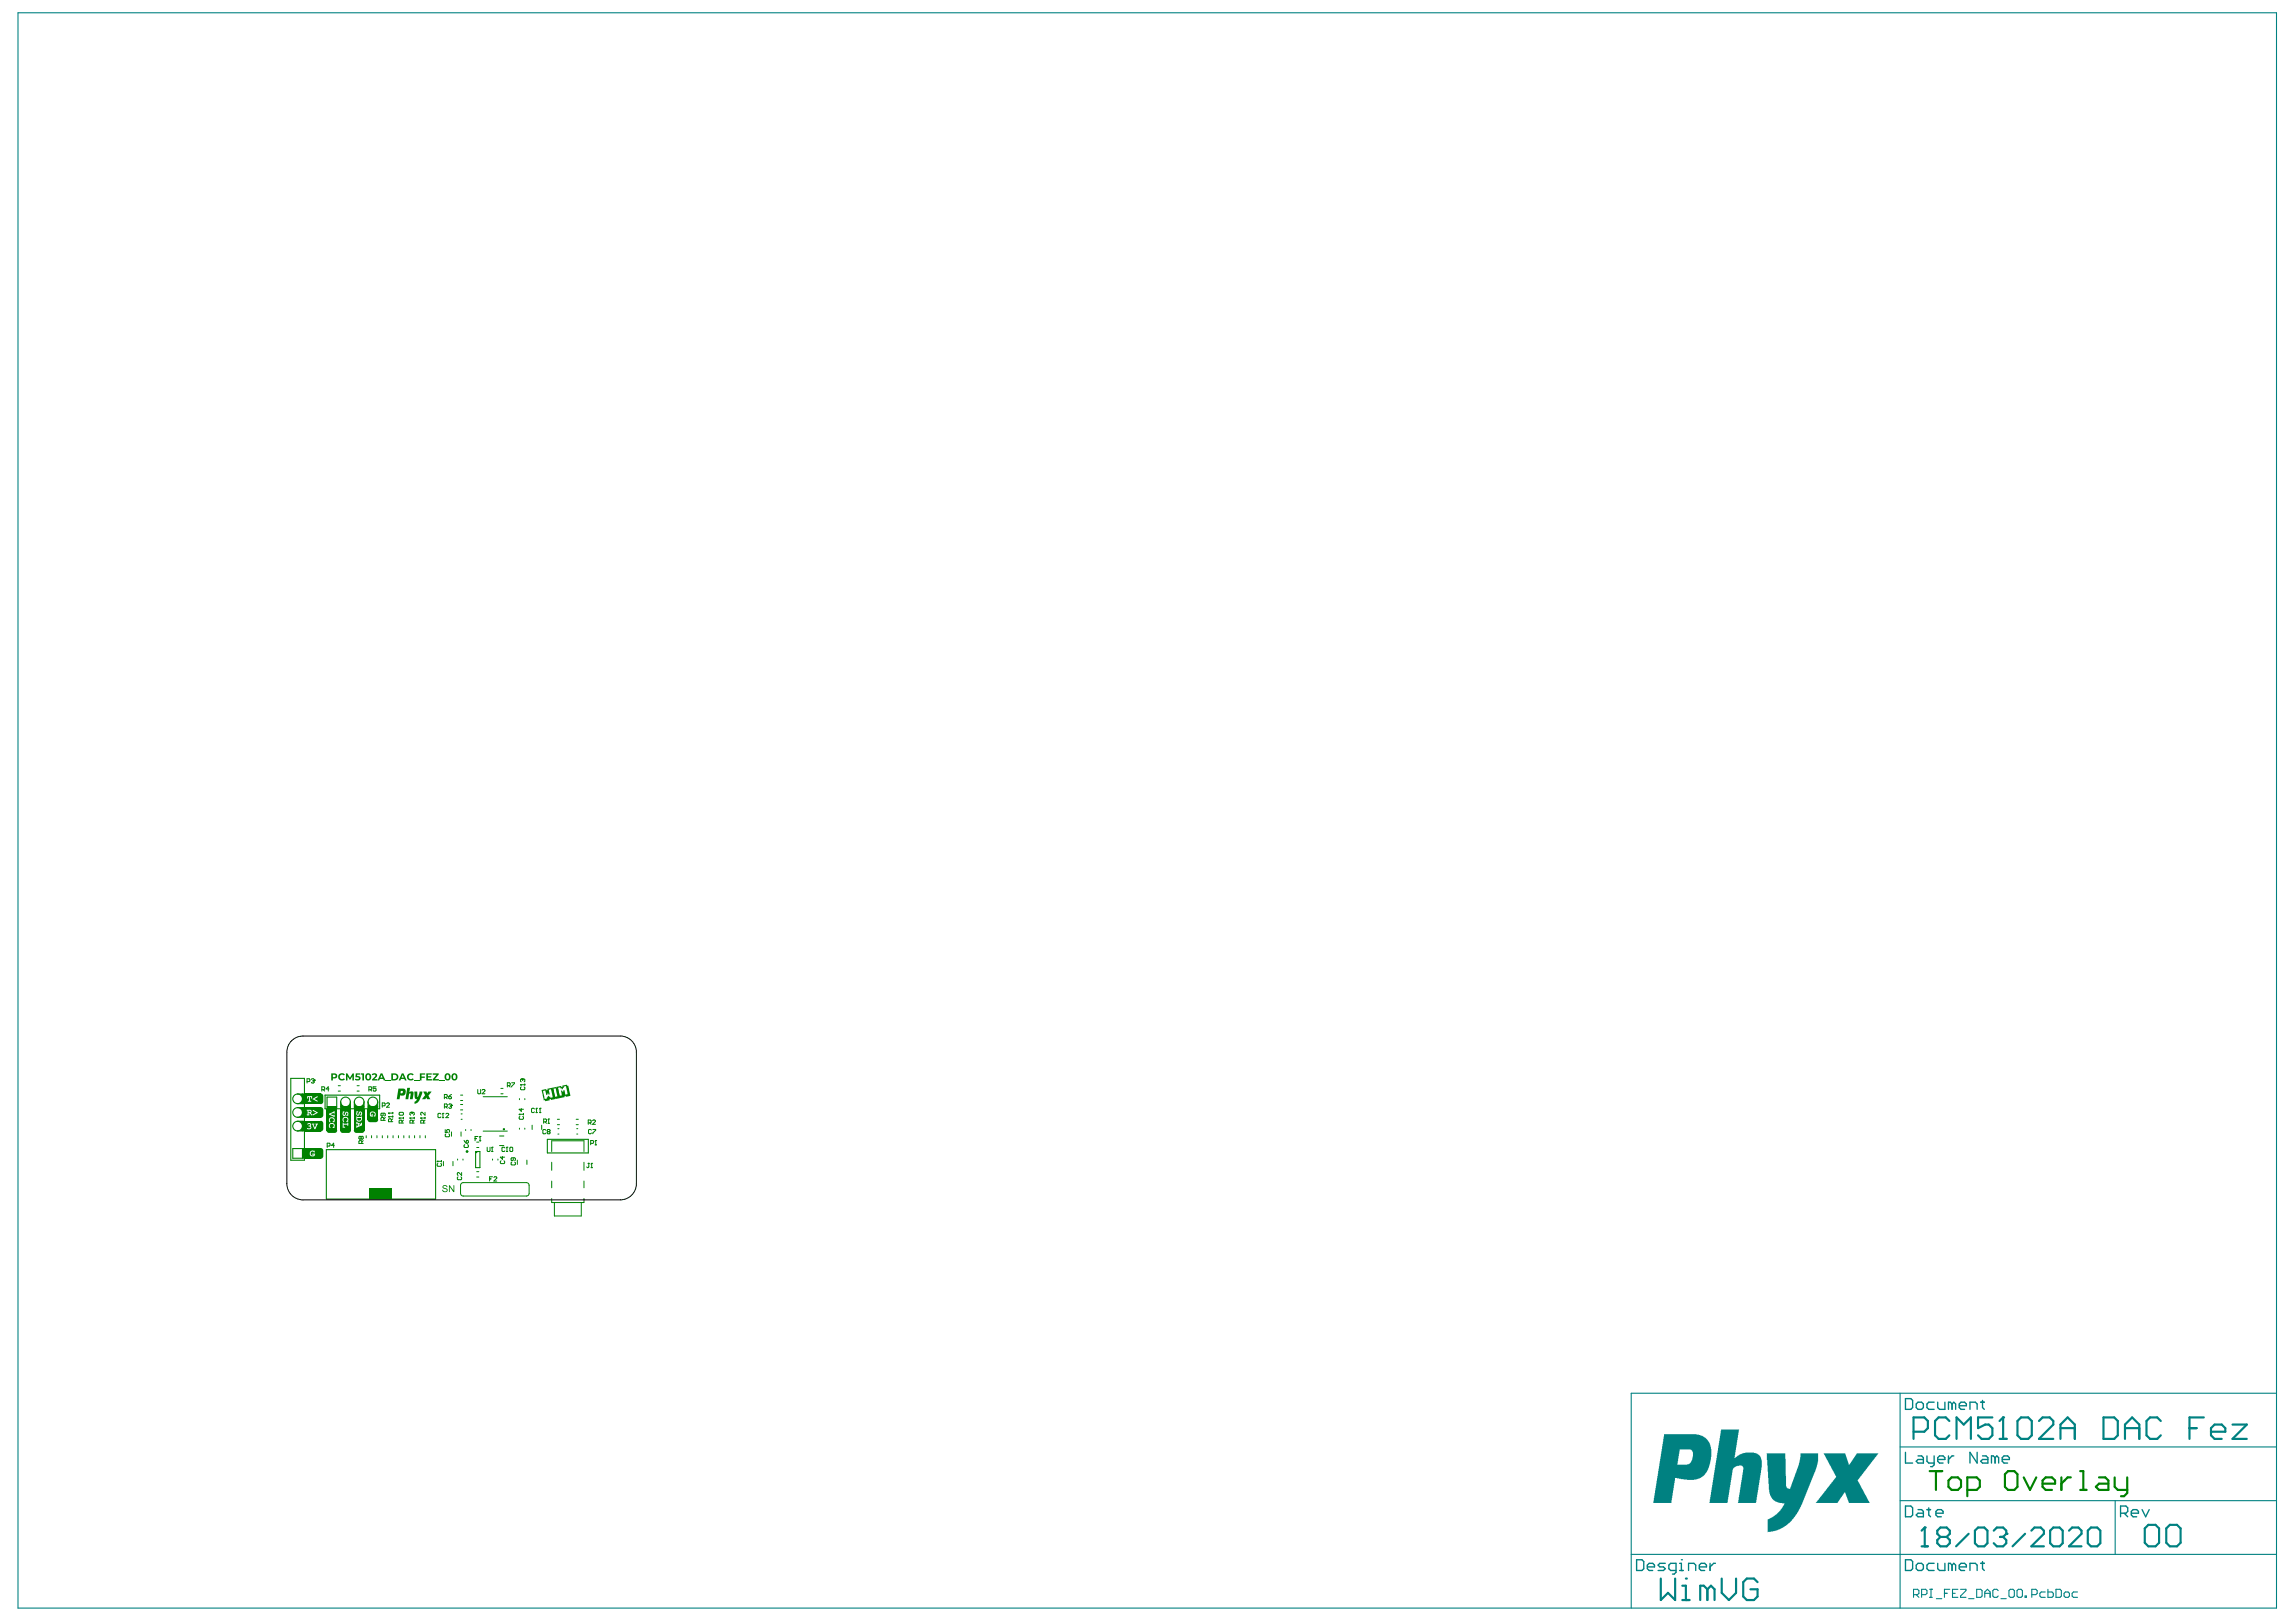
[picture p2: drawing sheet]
<svg xmlns="http://www.w3.org/2000/svg" width="297mm" height="210mm" viewBox="0 0 297 210" stroke-linecap="round" stroke-linejoin="round" font-family="sans-serif">
<g fill="#008181">
<path d="M228.5 188.1h2.5l.1 4.2 .2 .3 .1 .1 .2-.1 1.1-3.1 .2-.9v-.5h2.3v1l-.3 1.3-1.9 4.6-.8 1.3-1 1.1-1 .5-.8 .3-.7 .1v-1.2a.45 .45 0 0 1 .4-.6l.7-.5 .6-.5 .5-1h-.7l-.6-.2-.4-.4-.2-.4-.2-.7z"/>
<path d="M235.9 188.1h2.8l.5 1.4 .2-.1 .8-1.3h2.8l-2.6 3.3a.38 .38 0 0 0 .1 .5l1.4 2.6h-2.7l-.5-1.4h-.1l-.9 1.4h-2.8l2.2-2.8 .2-.3a.34 .34 0 0 0 .1-.5z"/>
<path d="M222.7 185h2.3l-.6 3.7 .7-.5 .7-.2h1.3l.4 .2 .3 .4 .1 .4v.9l-.7 4.6h-2.4l.7-4.1a.58 .58 0 0 0-.1-.7h-.7l-.3 .2a.59 .59 0 0 0-.3 .7l-.6 3.9h-2.4z"/>
<path d="M215.3 185.6h4.2l.8 .3 .6 .5 .4 .7 .1 .4v1.4l-.3 .8-.3 .8-.5 .6-.3 .2-.8 .2h-.9l-1.6-.2-.5 3.2h-2.3zM217.3 187.6l-.3 1.9h1.3l.3-.1 .3-.5 .1-.7a.57 .57 0 0 0-.3-.6z"/>
</g>
<g fill="none" stroke="#008181" stroke-width=".14">
<path d="M2.3 1.7h292.2v206.4h-292.2zM245.8 180.3v27.8M245.8 194.2h48.7M245.8 187.2h48.7M273.6 194.2v7M294.5 180.3h-83.5v27.8M211 201.2h83.5M247.6 206.4h.5l.2-.2v-.4l-.2-.1h-.5v1M247.9 206.4l.4 .3M248.6 206.4h.5l.2-.2v-.4l-.2-.1h-.5v1M249.6 205.7h.4M249.6 206.7h.4"/>
<path d="M249.8 205.7v1M250.5 206.9h.7M251.6 206.2h.3M252.3 205.7h-.7v1M252.6 206.2h.3M253.3 205.7h-.7v1h.7M253.6 205.7h.7v.1l-.7 .7v.2h.7M254.7 206.9h.7M255.7 205.7h.6l.1 .1v.7l-.1 .2h-.6zM256.8 206.2h.7M256.8 206.7v-.7l.3-.3 .4 .3v.7M258.5 205.8l-.2-.1h-.3l-.2 .1v.7l.2 .2h.3l.2-.2"/>
<path d="M258.9 206.9h.7M259.9 205.8l.2-.1h.3l.2 .1v.7l-.2 .2h-.3l-.2-.2zM260.9 205.8l.2-.1h.4l.1 .1v.7l-.1 .2h-.4l-.2-.2zM262 206.5h.2v.2h-.2zM262.9 206.4h.5l.2-.2v-.4l-.2-.1h-.5v1M264.6 206h-.5l-.2 .2v.3l.2 .2h.5M264.9 205.7v1h.6l.1-.2v-.3l-.1-.2h-.6M266 205.7h.5l.2 .1v.7l-.2 .2h-.5zM267 206.2l.2-.2h.4l.1 .2v.3l-.1 .2h-.4l-.2-.2zM268.8 206h-.6l-.1 .2v.3l.1 .2h.6"/>
</g>
<g fill="none" stroke="#008181" stroke-width=".18">
<path d="M246.5 194.9h.7l.2 .2v1l-.2 .2h-.7zM246.5 181h.7l.2 .2v1l-.2 .2h-.7zM246.5 187.9v1.4h.9M247.9 181.7l.2-.2h.5l.2 .2v.5l-.2 .2h-.5l-.2-.2zM248.1 195.4h.5l.2 .2v.7h-.7l-.2-.2 .2-.3h.7M248.1 188.4h.5l.2 .2v.7h-.7l-.2-.2 .2-.2h.7M249.3 195.4h.5M249.3 188.4v.7l.2 .2h.7M249.5 195.1v1l.3 .2M250.2 181.5h-.7l-.2 .2v.5l.2 .2h.7M250.2 188.4v1.2l-.2 .2h-.2M250.5 195.8h.9v-.2l-.2-.2h-.5l-.2 .2v.5l.2 .2h.5"/>
<path d="M250.7 188.9h.9v-.3l-.2-.2h-.5l-.2 .2v.5l.2 .2h.5M250.7 181.5v.7l.2 .2h.7v-.9M252.1 188.4v.9M252.5 181.7l-.2-.2h-.2v.9M252.5 181.7l.3-.2 .2 .2v.7M252.5 181.7v.7M252.8 188.4h-.3l-.4 .5M253.5 181.9h.9v-.2l-.2-.2h-.5l-.2 .2v.5l.2 .2h.5M254.9 182.4v-.9h.7l.2 .2v.7M255.8 187.9v1.4l-.9-1.4v1.4M256.3 181.5h.4M256.5 188.4h.4l.3 .2v.7h-.7l-.2-.2 .2-.2h.7"/>
<path d="M256.5 181.2v1l.2 .2M258.1 188.6l-.2-.2h-.3v.9M258.1 188.6v.7M258.1 188.6l.2-.2 .3 .2v.7M259 188.9h1v-.3l-.3-.2h-.4l-.3 .2v.5l.3 .2h.4M274.3 195.8h.7l.3-.2v-.5l-.3-.2h-.7v1.4M274.8 195.8l.5 .5M275.7 195.8h1v-.2l-.3-.2h-.4l-.3 .2v.5l.3 .2h.4M277.1 195.4l.5 .9 .5-.9M211.7 201.8h.7l.3 .3v.9l-.3 .2h-.7zM213.1 202.8h.9v-.3l-.2-.2h-.4l-.3 .2v.5l.3 .2h.4M215.4 202.3h-.7l-.2 .2 .2 .3h.5l.2 .2-.2 .2h-.7"/>
<path d="M216.8 203.2h-.7l-.2-.2v-.5l.2-.2h.7v1.2l-.2 .2h-.2M217.3 203.2h.5M217.3 202.3h.2v.9M217.5 201.8h.1M218.5 203.2v-.9h.6l.3 .2v.7M219.8 202.8h1v-.3l-.3-.2h-.4l-.3 .2v.5l.3 .2h.4M221.2 202.3v.9M221.9 202.3h-.2l-.5 .5M246.5 201.8h.7l.2 .3v.9l-.2 .2h-.7zM247.9 202.5l.2-.2h.5l.2 .2v.5l-.2 .2h-.5l-.2-.2zM250.2 202.3h-.7l-.2 .2v.5l.2 .2h.7M250.7 202.3v.7l.2 .2h.7v-.9"/>
<path d="M252.5 202.5l-.2-.2h-.2v.9M252.5 202.5v.7M252.5 202.5l.3-.2 .2 .2v.7M253.5 202.8h.9v-.3l-.2-.2h-.5l-.2 .2v.5l.2 .2h.5M254.9 203.2v-.9h.7l.2 .2v.7M256.3 202.3h.4M256.5 202.1v.9l.2 .2"/>
</g>
<g fill="none" stroke="#008181" stroke-width=".28">
<path d="M247.6 185.3h1.3l.5-.5v-.9l-.5-.5h-1.3v2.8M249 197.7h.1M249 197.7v2.4M249 197.7l-.4 .4M251 198.9l-.4 .4v.4l.4 .4h.8l.5-.4v-.4l-.5-.4M251 198.9l-.4-.4v-.4l.4-.4h.8l.5 .4v.4l-.5 .4M251 198.9h.8M252.2 183.9l-.5-.5h-.9l-.5 .5v1.8l.5 .5h.9l.5-.5M253.1 186.2v-2.8l.9 1 1-1v2.8M254.7 198.5l-1.6 1.6M255.5 198.1l.4-.4h.8l.4 .4v1.6l-.4 .4h-.8l-.4-.4zM257.8 183.4h-1.9v1.4l.9-.4h.5l.5 .4v.9l-.5 .5h-.9l-.5-.5"/>
<path d="M257.9 198.1l.4-.4h.8l.5 .4v.4M258.7 186.2h.9M258.7 198.9h.4M259.1 183.4h.1M259.1 183.4v2.8M259.1 183.4l-.4 .5M259.1 198.9l.5 .4v.4l-.5 .4h-.8l-.4-.4M259.6 198.5h.1M259.6 198.5l-.5 .4M261 183.9l.5-.5h.9l.5 .5v1.8l-.5 .5h-.9l-.5-.5zM262 198.5l-1.6 1.6M262.8 198.1l.4-.4h.8l.4 .4v.4l-1.6 1.6h1.6"/>
<path d="M263.8 183.9l.4-.5h1l.4 .5v.5l-1.8 1.8h1.8M265.2 198.1l.4-.4h.9l.4 .4v1.6l-.4 .4h-.9l-.4-.4zM266.6 186.2v-1.8l.9-1 .9 1v1.8M266.6 184.8h1.8M267.7 198.1l.4-.4h.8l.4 .4v.4l-1.6 1.6h1.6M270.1 198.1l.4-.4h.8l.4 .4v1.6l-.4 .4h-.8l-.4-.4zM272.1 183.4h1.4l.5 .5v1.8l-.5 .5h-1.4zM274.9 186.2v-1.8l.9-1 1 1v1.8M274.9 184.8h1.9M277.9 197.3h1l.4 .5v1.8l-.4 .5h-1l-.4-.5v-1.8zM279.5 183.9l-.4-.5h-.9l-.5 .5v1.8l.5 .5h.9l.4-.5M280.3 197.8l.4-.5h.9l.5 .5v1.8l-.5 .5h-.9l-.4-.5z"/>
<path d="M283.3 184.8h.9M285.1 183.4h-1.8v2.8M286 185.3h1.9v-.5l-.5-.4h-.9l-.5 .4v.9l.5 .5h.9M288.8 184.4h1.9l-1.9 1.8h1.9M214.9 204.3v2.8l.9-1 .9 1v-2.8M217.6 207.1h1M217.6 205.2h.5v1.9M218.1 204.3h.1M220.9 205.7l-.5-.5h-.4v1.9M220.9 205.7v1.4M220.9 205.7l.5-.5 .4 .5v1.4M222.7 204.3v1.8l1 1 .9-1v-1.8"/>
<path d="M227.4 204.7l-.5-.4h-.9l-.5 .4v1.9l.5 .5h.9l.5-.5v-.9h-.9M248.6 200.1h.8"/>
</g>
<g fill="#008100">
<path d="M38.9 146.2l.2-.2v.4h-.2z"/>
<path d="M38.9 145.1h.2v.3l-.2-.2z"/>
<path d="M38.9 143.3h.2v.4l-.2-.2z"/>
<path d="M38.9 142.7l.2-.2v.3h-.2z"/>
<path d="M38.9 144.5l.2-.2v.3h-.2z"/>
<path d="M38.9 141.6h.2v.3l-.2-.2z"/>
<path d="M41.5 148.6h.2l.1 .2v.9l-.3 .3z"/>
<path d="M41.5 145l.2 .1 .1 .2v.8l-.3 .3z"/>
<path d="M41.5 143.3h.2l.1 .2v.9l-.3 .3z"/>
<path d="M41.5 141.5l.2 .1 .1 .2v.8l-.3 .3z"/>
<path d="M44.1 143h.1l.2 .2h-.3z"/>
<path d="M45 143.2l.3-.2v.2h-.3z"/>
<path d="M45.8 143h.2l.2 .2h-.4z"/>
<path d="M46.8 143.2l.3-.2v.2h-.3z"/>
<path d="M48.5 143.2l.4-.2v.2h-.4z"/>
<path d="M53.6 141.3h.4v.7l.3-.7h.3v.3l-.4 .9-.3 .2-.3 .1v-.2l.4-.3-.3-.2z"/>
<path d="M42.2 146.3h1.4l-.2 .3h-.9l-.2-.1z"/>
<path d="M44 146.3h1.4l-.3 .3h-.8l-.2-.1z"/>
<path d="M47.5 144.9h1.4l-.2 .3h-.9l-.2-.1z"/>
<path d="M47.6 143h.1l.2 .2h-.3z"/>
<path d="M54.7 141.3h.5v.2l.2-.2h.4l-.4 .5 .3 .5h-.4l-.1-.3-.2 .3h-.4l.4-.6z"/>
<path d="M45.8 146.3h1.4l-.3 .3h-.8l-.3-.1z"/>
<path d="M52.7 140.8h.3v.5l.2-.1 .3 .1-.1 1h-.4l.1-.8-.2 .1-.1 .7h-.3z"/>
<path d="M51.5 140.9h.8l.2 .2v.3l-.2 .3h-.5l-.1 .6h-.4zM51.9 141.2l-.1 .3h.3v-.3z"/>
</g>
<g fill="none" stroke="#008100" stroke-width=".13">
<path d="M43.8 140.5h.2M43.8 141.2h.2M46.2 140.5h.3M46.2 141.2h.3M47.4 147v.2M48.1 147v.2M48.8 147v.2M49.5 147v.2M50.2 147v.2M50.9 147v.2M51.5 147v.2M52.2 147v.2"/>
<path d="M52.9 147v.2M53.6 147v.2M54.3 147v.2M55 147v.2M57.4 150.3v.6M58.4 146.5v.5M58.6 150.3v.6M59.2 150v.1M59.6 143.6h.3M59.6 142.9h.3M59.6 142.4h.3M59.6 141.7h.3"/>
<path d="M59.6 153.4v1M59.6 146.5v.5M59.7 144.8h.1M59.7 144.2h.1M59.9 150v.1M59.9 154.8h8.2M59.9 153h8.2M60.2 146.2v.1M60.9 146.2v.1M61.7 152.3h.2M61.7 151.6h.2M61.7 148.5h.2"/>
<path d="M61.7 147.8h.2M62.5 146.4h3.1M62.5 141.9h3.1M63.7 150v.1M64.4 150v.1M64.6 148.2h.6M64.6 147h.6M64.8 140.9h.3M64.8 141.5h.3M66.9 150.1v.6M67.2 142.2v.1M67.2 146v.1"/>
<path d="M67.9 142.2v.1M67.9 146v.1M68.2 150.1v.6M68.5 153.4v1M68.8 145.6v.6M70.1 145.6v.6M71.4 149v-1.4h4.1v1.4M71.4 150.4v1.1M71.4 152.8v.9M71.4 155.1v.5h4.1v-.5M71.7 155.6v1.8h3.5v-1.8M72.1 144.8h.3"/>
<path d="M72.1 145.5h.3M72.2 146.1h.1M72.2 146.8h.1M74.5 144.8h.3M74.5 145.5h.3M74.6 146.1h.1M74.6 146.8h.1M75.5 150.4v1.1M75.5 152.8v.9"/>
</g>
<g fill="none" stroke="#008100" stroke-width=".14">
<path d="M37.6 139.6h1.8v10.5h-1.8zM38.5 146.4h.9M38.5 145.1h.9M38.5 144.6h.9M38.5 143.3h.9M38.5 142.8h.9M38.5 141.6h.9M39.1 141.6v1.2M39.1 143.3v1.3M39.1 145.1v1.3M39.1 148.6v1.3M39.4 148.6h-1.5v1.3h1.5"/>
<path d="M42.1 141.7h7v1.8h-7zM42.2 148.8h14.2v6.4h-14.2zM42.3 143.5v-1.5h1.3v1.5M42.3 143.2h1.3M44.1 142.6v.9M44.1 143.2h1.2M45.3 142.6v.9M45.8 142.6v.9M45.8 143.2h1.3M47.1 142.6v.9M47.6 142.6v.9M47.6 143.2h1.3"/>
<path d="M48.9 142.6v.9M61.5 149h.6v2.1h-.6zM61.7 149v.2h-.2M70.8 147.4h5.3v1.8h-5.3z"/>
</g>
<g fill="#008100">
<path d="M42.4 143.2h1.2v.3h-1.2z" fill-rule="evenodd"/>
<path d="M44.1 143.2h1.2v.3h-1.2z" fill-rule="evenodd"/>
<path d="M47.7 143.2h1.2v.3h-1.2z" fill-rule="evenodd"/>
<path d="M39.1 148.6h.3v1.2h-.3z" fill-rule="evenodd"/>
<path d="M39.1 145.1h.3v1.2h-.3z" fill-rule="evenodd"/>
<path d="M39.1 143.3h.3v1.2h-.3z" fill-rule="evenodd"/>
<path d="M39.1 141.6h.3v1.2h-.3z" fill-rule="evenodd"/>
<path d="M47.9 153.8h2.8v1.4h-2.8z" fill-rule="evenodd"/>
<path d="M45.9 143.2h1.2v.3h-1.2z" fill-rule="evenodd"/>
</g>
<g fill="none" stroke="#008100" stroke-width=".13">
<path d="M39.7 140h.3l.1-.3-.1-.1h-.3v.6M40.3 139.7l.3-.1v.2M40.5 139.9h.1M40.6 139.9v.1v.2l-.3-.1M40.6 139.8h.1M40.6 139.8v.1M41.6 141h.3l.1-.3-.1-.1h-.3v.6M41.8 141l.2 .2M42.3 148.3h.3l.1-.3-.1-.1h-.3v.6M42.6 140.9h-.4l.3-.3v.6M43.3 148.2h-.4l.3-.3v.6M46.7 147.1l-.1-.1-.2 .1 .1 .3 .2-.1"/>
<path d="M46.7 147.1l.1-.1 .2 .1-.1 .3-.2-.1M46.7 147.1v.2M46.8 148v-.3l-.1-.1-.3 .1v.3h.6M47 147.6l-.2 .2M47.7 141h.3l.1-.3-.1-.1h-.3v.6M47.9 141l.2 .2M48.6 140.6h-.3v.3l.2-.1 .1 .1v.3l-.3-.1M49.5 143.1h.2l.1-.3-.1-.1h-.2v.6M49.6 144.1v.2l-.1 .1-.2-.1 .1-.2h.4v.1v.2M49.7 145v-.3l-.1-.1-.3 .1v.3h.5M49.8 144.6l-.1 .2M50 142.8l.1-.1 .3 .1-.4 .5h.4"/>
<path d="M56.6 150.3h.1M56.6 150.3h.5M56.6 150.3l.1 .1M56.7 150.6l-.1 .1 .1 .2h.3l.1-.1-.1-.2M57.1 150.2v.2M57.6 146.2v.4h.3l-.1-.3 .3-.1 .1 .1-.1 .3M57.7 146.7l-.1 .1 .1 .3h.4l.1-.1-.1-.3M59.3 152.3l-.1 .1 .1 .3h.3l.1-.1-.1-.3M59.7 151.7v.4l-.3-.4-.2 .1 .1 .3M60 147.6l.3 .3M60.1 148.1l-.1 .1 .1 .3h.4l.1-.1-.1-.3M60.4 147.6l.2 .1-.1 .2h-.2v-.2z"/>
<path d="M70.3 145.2h.3l.1-.3-.1-.1h-.3v.6M70.5 145.2l.2 .2M70.6 146.3l-.1-.1-.3 .1v.3l.1 .1 .3-.1M70.9 146.4h-.1l.1-.2 .3 .1-.1 .1M70.9 146.4l-.1 .1 .1 .2 .3-.1-.1-.2M70.9 146.4h.2M70.9 145.4h.2M71 144.8h.1M71 144.8l-.1 .1M71 144.8v.6M76.1 150.5h.2M76.1 145.3h.3l.1-.3-.1-.1h-.3v.6"/>
<path d="M76.2 150.5v.5l-.1 .1-.2-.1M76.3 145.3l.2 .2M76.4 148h.3l.1-.3-.1-.1h-.3v.5M76.5 151.1h.1M76.5 146.3l-.1-.1-.3 .1v.3l.1 .1 .3-.1M76.5 150.5h.1M76.5 150.5v.6M76.5 150.5v.1M76.7 145l.1-.1 .2 .1-.3 .5h.3M76.7 146.2h.4l-.4 .5M77 148.1h.2M77.1 147.6h.1"/>
<path d="M77.1 147.6l-.1 .1M77.1 147.6v.5"/>
</g>
<path d="M42.2 143.5h1.4v2.8h-1.4z" fill-rule="evenodd" fill="#008100"/>
<g fill="#fff">
<path d="M42.6 144.1l.7-.3v.3l-.1-.1-.5 .2 .5 .2 .1-.1v.2l-.1 .1-.6-.4z"/>
<path d="M42.7 144.7l.1-.1h.4l.1 .3v.3h-.3l.2-.2v-.2l-.4-.1-.1 .2 .1 .3h-.2v-.3z"/>
<path d="M42.6 145.4l.2-.1 .4 .1 .1 .2v.4l-.3-.1 .2-.1v-.2l-.2-.1h-.2l-.1 .1 .1 .3-.1 .1-.1-.2z"/>
</g>
<path d="M44 143.5h1.4v2.8h-1.4z" fill-rule="evenodd" fill="#008100"/>
<g fill="#fff">
<path d="M44.4 143.8l.2 .1-.2 .1 .1 .3h.1l.1-.4h.3l.1 .5h-.3l.2-.2-.1-.2h-.1l-.1 .3-.3 .1-.1-.2z"/>
<path d="M44.4 144.6l.2-.1 .3 .1 .2 .2v.3h-.3l.1-.1v-.2l-.1-.1h-.2l-.2 .1 .1 .4h-.1l-.1-.4z"/>
<path d="M44.3 145.3h.1l.1 .1h.4v-.1h.1v.4h-.1v-.2h-.4v.3l.2 .1h-.4z"/>
</g>
<g fill="none" stroke="#008100" stroke-width=".13">
<path d="M50.3 144.5h.1M50.3 144h.1M50.3 144.5l.1 .1M50.3 144.5h.5M50.3 144h.5M50.3 144l.1 .1M50.6 145.2v-.3l-.1-.1-.2 .1v.3h.5M50.8 144.8l-.2 .2M50.8 144v.1M50.8 144.4v.2M51.6 144.7h.1M51.6 144l.1-.1h.4l.1 .3-.1 .1h-.4z"/>
<path d="M51.6 144.7l.1 .1M51.6 144.7h.6M52 145.3v-.2l-.3-.1-.1 .1v.2h.6M52.2 145l-.2 .1M52.2 144.6v.2"/>
</g>
<path d="M47.5 143.5h1.4v1.4h-1.4z" fill-rule="evenodd" fill="#008100"/>
<path d="M47.9 143.9l.3-.1 .3 .1 .1 .2v.4l-.3-.1 .2-.1v-.3h-.3h-.2v.3l.1 .1v-.2l.1-.1v.4h-.3v-.4z" fill="#fff"/>
<g fill="none" stroke="#008100" stroke-width=".13">
<path d="M67.5 139.6h.1M67.5 139.6l-.2 .1 .1 .3M67.5 139.6l.1 .1M67.6 139.7l.1-.1 .2 .1-.1 .3M67.6 139.7v.1M53 144.7h.1M53 144.7h.6M53 144.7l.1 .1M53.2 143.9h.1M53.2 143.9l-.2 .1 .1 .3M53.2 143.9l.1 .1M53.3 144l.1-.1 .2 .1-.1 .3"/>
<path d="M53.3 144v.1M53.4 145.3v-.2l-.3-.1-.1 .1v.2h.6M53.6 145l-.2 .1M53.6 144.6v.2M54.4 144.7h.1M54.4 144.7l.1 .1M54.4 144.7h.6M54.8 145.3v-.2l-.1-.1-.3 .1v.2h.6M55 143.9v.4l-.4-.4-.2 .1 .1 .3M55 145l-.2 .1M55 144.6v.2M57 144.2l-.1-.1-.2 .1v.3l.1 .1 .2-.1"/>
<path d="M57.2 144.6h.2M57.3 144.1h.1M57.3 144.1v.5M57.3 144.1l-.1 .1M57.7 144.2l.1-.1 .2 .1-.3 .4h.3M61.5 147.4h.1M61.8 141v.5h.1h.3v-.5M61.8 147.1h-.3v.5M62 147.6h.2M62.1 147.1h.1M62.1 147.1v.5M62.1 147.1l-.1 .1"/>
<path d="M62.4 141.1l.1-.1 .2 .1-.3 .4h.3M63 148.5v.4l.1 .1 .3-.1v-.4M63.6 149h.2M63.7 148.5h.1M63.7 148.5v.5M63.7 148.5l-.1 .1M64.8 150.2l-.1 .1 .1 .3h.4l.1-.1-.1-.3M65 149.7v.3l-.3-.3h.6M65.3 148.6l-.1-.1-.3 .1v.3l.1 .1 .3-.1M65.5 149h.2M65.6 148.5h.1M65.6 148.5v.5"/>
<path d="M65.6 148.5l-.1 .1M65.6 140.5h.3l.1-.3-.1-.1h-.3v.6M65.8 140.5l.2 .2M66.1 148.5l.2 .1v.3l-.1 .1-.2-.1v-.3zM66.2 140.1h.4l-.4 .6M66.2 150.4l-.1 .1 .1 .3h.4l.1-.1-.1-.3M66.4 149.8v.3l-.1 .1-.2-.1 .1-.3h.4l.1 .1-.1 .3M67.2 144.2h.1M67.2 144.2h.5M67.2 144.2l.1 .1M67.3 144.5l-.1 .1 .1 .2h.3h.1l-.1-.3M67.3 140.4h.1"/>
<path d="M67.3 140.4h.6M67.3 140.4l.1 .1M67.4 140.7h-.1l.1 .3h.4l.1-.1-.1-.2M67.4 143.5v.3l-.2-.2h.5M67.7 144.1v.2M67.9 140.3v.2"/>
</g>
<g fill="#008100">
<path d="M57.3 153.4h.3l.3 .1v.1l-.3-.1-.2 .1v.1l.5 .2v.2l-.1 .1-.3 .1-.2-.2-.1-.1h.1l.2 .2 .3-.1v-.2l-.5-.2z"/>
<path d="M58.1 153.4h.1l.5 .7v-.7h.1v.9h-.2l-.4-.7v.7h-.1z"/>
<path d="M70.1 141.1l.6-.2v.2h.1v-.2l.6-.1v.1h.2l.3 1.3-.6 .1-.1-.1h-.1v.2l-.6 .1v-.1h-.2zM70.3 141.2l.2 1h.3l-.1-.2 .3-.2v.1h.2v.2l.3-.1-.2-1h-.3l.1 .6h-.1l-.1-.1h-.1v.2h-.1l-.2-.6z"/>
<path d="M71.6 140.9l.2 1h.3l-.2-1.1zM71.4 140.8l.6-.1v.1h.2l.3 1.3-.6 .1-.1-.1h-.1z"/>
<path d="M72 140.7l.6-.2v.2h.2l-.1-.2 .6-.1 .1 .1h.1l.3 1.3-.6 .1v-.1h-.2v.2l-.5 .1-.1-.1h-.1zM72.2 140.8l.2 1 .3-.1-.1-.6h.1v.2l.3-.2 .1 .6 .3-.1-.2-1.1-.3 .1 .1 .2h-.2v.1l-.1 .1v-.2h-.2v-.1z"/>
</g>
<path d="M69.1 143.5l-.1-.1-.2 .1v.4l.1 .1 .2-.1M69.3 144h.2M69.4 143.4h.1M69.4 143.4v.6M69.4 143.4l-.1 .1M69.8 144h.2M69.9 143.4h.1M69.9 143.4v.6M69.9 143.4l-.1 .1" fill="none" stroke="#008100" stroke-width=".13"/>
<path d="M39.4 148.6h2.1v1.4h-2.1z" fill-rule="evenodd" fill="#008100"/>
<path d="M40.2 149l.2-.1h.3v.2l-.3-.1-.2 .2v.2l.1 .1h.3v-.1h-.2v-.1h.4l-.1 .3-.3 .1-.3-.2v-.3z" fill="#fff"/>
<path d="M39.4 141.5h2.1v1.4h-2.1z" fill-rule="evenodd" fill="#008100"/>
<g fill="#fff">
<path d="M39.7 141.9h.7l-.1 .3v-.2h-.2v.5h.2v.1l-.5-.1h.2v-.5h-.1l-.1 .2z"/>
<path d="M40.4 142.2l.7-.3v.1l-.4 .2 .4 .2v.2z"/>
</g>
<path d="M39.4 145h2.1v1.4h-2.1z" fill-rule="evenodd" fill="#008100"/>
<g fill="#fff">
<path d="M39.8 145.4l.3-.1 .2 .2-.1 .2 .1 .3-.2 .1h-.4l.5-.1-.1-.2-.2-.1 .2-.1v-.1h-.3z"/>
<path d="M40.4 145.4h.3l-.1 .1 .1 .5 .2-.5-.1-.1h.3l-.3 .7h-.1z"/>
</g>
<path d="M39.4 143.3h2.1v1.4h-2.1z" fill-rule="evenodd" fill="#008100"/>
<g fill="#fff">
<path d="M40.5 143.7l.7 .3-.7 .3v-.1l.4-.2-.4-.2z"/>
<path d="M39.9 143.7v.2h.3l-.1-.2zM39.7 143.6l.6 .1v.2l-.1 .1 .2 .3h-.1l-.3-.2h-.1l.1 .2h-.3v-.1h.1v-.5h-.1z"/>
</g>
<path d="M57.5 142h.3l.1-.3-.1-.1h-.3v.6M57.5 143.2h.3l.1-.2-.1-.1h-.3v.5M57.7 142l.2 .2M57.7 143.2l.2 .2M58 141.9h.3l.1 .2-.3 .1zM58.1 143l.2-.1 .1 .1M58.2 143.1h.1M58.3 143.1l.1 .1-.1 .2-.2-.1M58.4 141.6l-.4 .3M58.4 143h.1M58.4 143l-.1 .1" fill="none" stroke="#008100" stroke-width=".13"/>
<path d="M45.8 143.5h1.4v2.8h-1.4z" fill-rule="evenodd" fill="#008100"/>
<g fill="#fff">
<path d="M46.1 143.8h.2l-.1 .2 .1 .3 .2-.5 .2 .1 .1 .1v.3h-.2l.1-.2v-.1h-.1l-.2 .4-.2-.1z"/>
<path d="M46.2 144.7v.2l.1 .1h.3l.1-.1v-.2zM46.1 144.5l.1 .1 .6-.1v.5l-.2 .1h-.4l-.1-.2z"/>
<path d="M46.4 145.5v.2l.3-.1zM46.1 145.2l.6 .3v-.2h.1v.3l-.7 .4v-.3h.2v-.3l-.2 .1z"/>
</g>
<path d="M63.3 152.6h.2M63.7 152.3h-.4v.5M63.9 152.4l.1-.1 .3 .1-.4 .4h.4" fill="none" stroke="#008100" stroke-width=".13"/>
<g fill="none" stroke="#008100" stroke-width=".28">
<path d="M249.6 190.4h1.7M250.5 190.4v2.4M252.1 191.6l.4-.4h.8l.4 .4v.8l-.4 .4h-.8l-.4-.4zM254.5 192.8h1.2l.4-.4v-.8l-.4-.4h-1.2v2.4M259.4 190.8l.4-.4h.8l.4 .4v1.6l-.4 .4h-.8l-.4-.4zM261.8 191.2l.8 1.6 .8-1.6M264.2 192h1.7v-.4l-.4-.4h-.8l-.5 .4v.8l.5 .4h.8M266.7 191.2v1.6M267.9 191.2h-.4l-.8 .8M269.1 190.4h.4v2.4M269.1 192.8h.8M271.6 191.2h.8l.4 .4v1.2h-1.2l-.5-.4 .5-.4h1.2"/>
<path d="M273.6 191.2v1.2l.4 .4h1.2M275.2 191.2v2l-.4 .4h-.4"/>
</g>
<g fill="#008100">
<path d="M43.8 139.1l.3-.2 .4 .1h.1l-.1 .2-.2-.1h-.2l-.1 .3 .1 .2h.2l.2-.1 .1 .2-.2 .1h-.5l-.1-.3z"/>
<path d="M44.8 138.9h.1l.4 .6 .3-.6h.2v.9h-.2v-.5l-.3 .4h-.1l-.2-.4v.5h-.2z"/>
<path d="M46 138.9h.6v.2h-.4v.1l.3 .1 .1 .1-.1 .4h-.4l-.2-.1 .1-.1h.3l.1-.1-.1-.1h-.3z"/>
<path d="M46.7 138.9h.4v.9h-.2v-.7h-.2z"/>
<path d="M48.2 139l.3-.1 .3 .1-.1 .3-.3 .3h.4v.2h-.7v-.1l.5-.5-.1-.1-.3 .1-.1-.1z"/>
<path d="M49.9 139.8h.6v.1h-.6z"/>
<path d="M52.7 139.1l.3-.2 .4 .1h.1l-.1 .2-.2-.1h-.2l-.1 .4 .1 .1h.2l.2-.1 .1 .2-.2 .1h-.4l-.2-.3z"/>
<path d="M53.6 139.8h.6v.1h-.6z"/>
<path d="M54.3 138.9h.7v.2h-.5v.2h.5v.2h-.5v.3h-.2z"/>
<path d="M55.1 138.9h.8v.2h-.5v.2h.4v.1h-.4v.2h.5v.2h-.8z"/>
<path d="M56 138.9h.8v.1l-.5 .6h.5v.2h-.8v-.1l.5-.6h-.5z"/>
<path d="M56.8 139.8h.7v.1h-.7z"/>
<path d="M43.1 139.1v.3l.3-.1v-.2zM42.9 138.9h.5l.2 .2-.1 .4-.4 .1v.2h-.2z"/>
<path d="M47.5 139.1v.4l.1 .1h.1l.1-.1v-.3l-.1-.1zM47.2 139.3a.45 .45 0 0 1 .9 0 .45 .45 0 0 1-.9 0z"/>
<path d="M49.4 139.1l-.2 .4h.3zM49.2 138.9h.3l.4 .9h-.2l-.1-.2h-.5v.2h-.3z"/>
<path d="M50.8 139.1v.5h.5v-.4l-.2-.1zM50.6 138.9l.8 .1 .1 .3-.1 .4-.2 .1h-.6z"/>
<path d="M52.1 139.1l-.1 .4h.2zM52 138.9h.2l.4 .9h-.2l-.1-.2h-.4l-.1 .2h-.2z"/>
<path d="M57.8 139.1l-.1 .5h.3l.1-.1v-.3l-.2-.1zM57.5 139.3a.44 .44 0 0 1 .8 0 .44 .44 0 0 1-.8 0z"/>
<path d="M58.7 139.1l-.1 .4 .2 .1 .1-.1 .1-.3-.2-.1zM58.5 139l.4-.1 .2 .1 .1 .5-.2 .3h-.3l-.3-.2v-.3z"/>
</g>
<path d="M59.6 154.4v.2l.3 .2M59.9 153l-.3 .2v.2M68.1 153l.3 .2 .1 .2M68.5 154.4l-.1 .2-.3 .2" fill="none" stroke="#008100" stroke-width=".13"/>
<g fill="none" stroke="#008100" stroke-width=".14">
<circle cx="38.5" cy="145.7" r=".63"/>
<circle cx="38.5" cy="144" r=".63"/>
<circle cx="38.5" cy="142.2" r=".63"/>
<circle cx="44.7" cy="142.6" r=".63"/>
<circle cx="46.5" cy="142.6" r=".63"/>
<circle cx="48.2" cy="142.6" r=".63"/>
<circle cx="65.2" cy="146.1" r=".07"/>
</g>
<circle cx="60.4" cy="149" r=".09" fill="none" stroke="#008100" stroke-width=".18"/>
<path d="M37.7 134.7l.4-.3 .5-.3h.6h41a2.09 2.09 0 0 1 2.1 2.1v17a2.09 2.09 0 0 1-2.1 2.1h-41a2.09 2.09 0 0 1-2.1-2.1v-17l.1-.6 .2-.5z" fill="none" stroke="#000" stroke-width=".13"/>
</svg>
